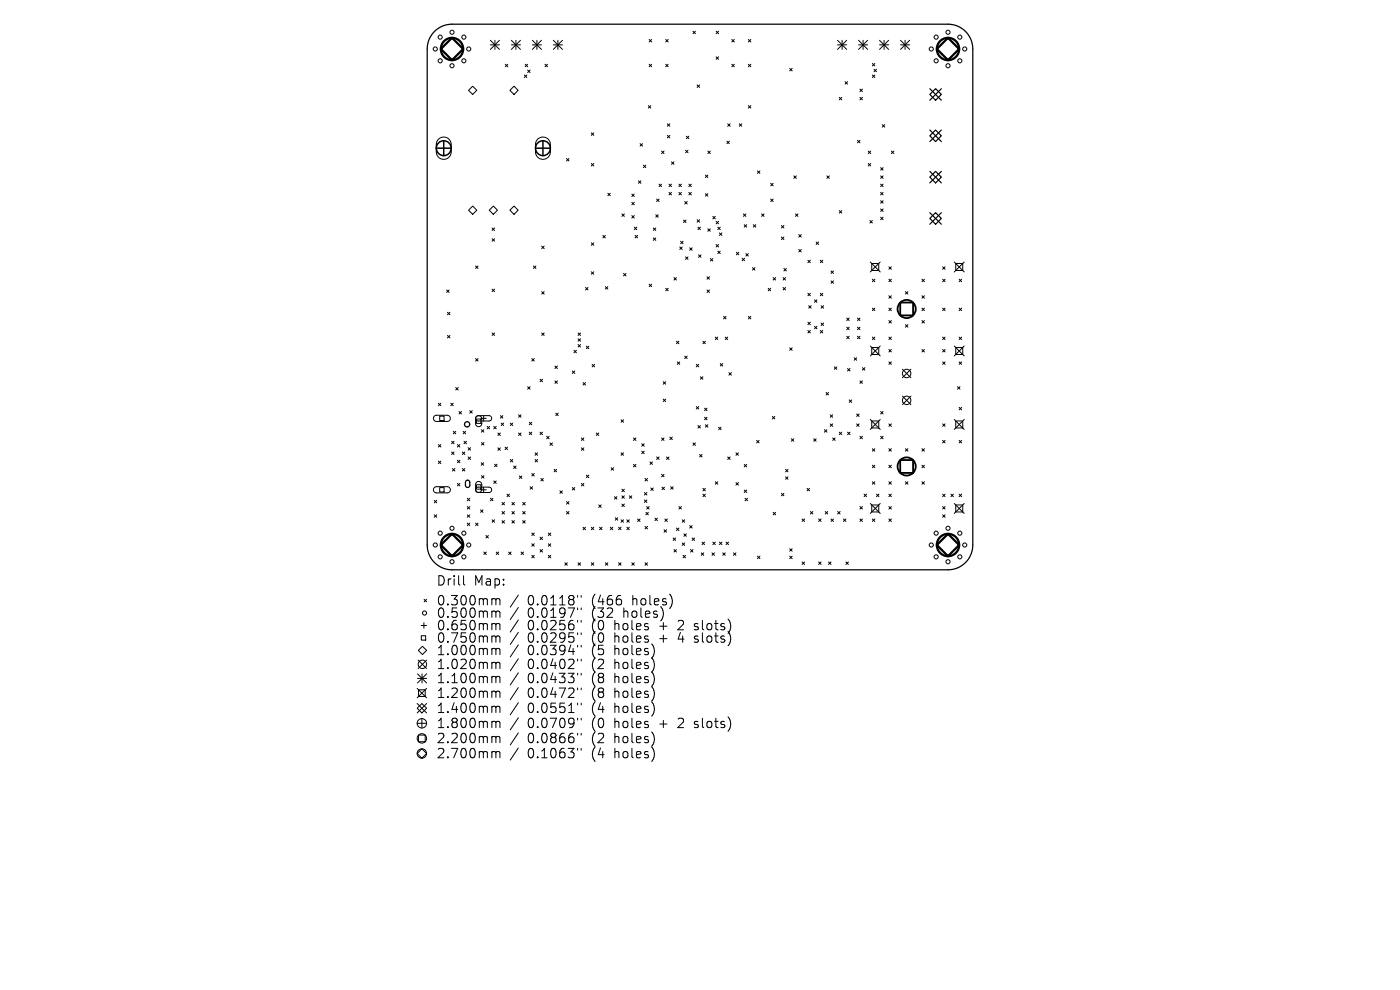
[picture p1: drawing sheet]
<svg xmlns="http://www.w3.org/2000/svg" width="297mm" height="210mm" viewBox="0 0 297 210" stroke-linecap="round" stroke-linejoin="round" font-family="sans-serif">
<defs><g id="words">
<g font-size="2.8">
<text x="92.5" y="124.5">Drill</text>
<text x="100.5" y="124.5">Map:</text>
<text x="92.5" y="128.7">0.300mm</text>
<text x="92.5" y="131.3">0.500mm</text>
<text x="111.9" y="128.7">0.0118&quot;</text>
<text x="111.9" y="131.3">0.0197&quot;</text>
<text x="125.7" y="128.7">(466</text>
<text x="125.7" y="131.3">(32</text>
<text x="132.5" y="131.3">holes)</text>
<text x="134.4" y="128.7">holes)</text>
<text x="92.5" y="134">0.650mm</text>
<text x="92.5" y="136.6">0.750mm</text>
<text x="111.9" y="134">0.0256&quot;</text>
<text x="111.9" y="136.6">0.0295&quot;</text>
<text x="125.7" y="134">(0</text>
<text x="125.7" y="136.6">(0</text>
<text x="130.6" y="134">holes</text>
<text x="130.6" y="136.6">holes</text>
<text x="140.4" y="134">+</text>
<text x="140.4" y="136.6">+</text>
<text x="144.6" y="134">2</text>
<text x="144.6" y="136.6">4</text>
<text x="148.2" y="134">slots)</text>
<text x="148.2" y="136.6">slots)</text>
<text x="92.5" y="139.3">1.000mm</text>
<text x="92.5" y="142.2">1.020mm</text>
<text x="111.9" y="139.3">0.0394&quot;</text>
<text x="111.9" y="142.2">0.0402&quot;</text>
<text x="125.7" y="139.3">(5</text>
<text x="125.7" y="142.2">(2</text>
<text x="130.6" y="139.3">holes)</text>
<text x="130.6" y="142.2">holes)</text>
<text x="92.5" y="145.2">1.100mm</text>
<text x="92.5" y="148.3">1.200mm</text>
<text x="111.9" y="145.2">0.0433&quot;</text>
<text x="111.9" y="148.3">0.0472&quot;</text>
<text x="125.7" y="145.2">(8</text>
<text x="125.7" y="148.3">(8</text>
<text x="130.6" y="145.2">holes)</text>
<text x="130.6" y="148.3">holes)</text>
<text x="92.5" y="151.5">1.400mm</text>
<text x="92.5" y="154.7">1.800mm</text>
<text x="111.9" y="151.5">0.0551&quot;</text>
<text x="111.9" y="154.7">0.0709&quot;</text>
<text x="125.7" y="151.5">(4</text>
<text x="125.7" y="154.7">(0</text>
<text x="130.6" y="151.5">holes)</text>
<text x="130.6" y="154.7">holes</text>
<text x="140.4" y="154.7">+</text>
<text x="144.6" y="154.7">2</text>
<text x="148.2" y="154.7">slots)</text>
<text x="92.5" y="157.9">2.200mm</text>
<text x="92.5" y="161.1">2.700mm</text>
<text x="111.9" y="157.9">0.0866&quot;</text>
<text x="111.9" y="161.1">0.1063&quot;</text>
<text x="125.7" y="157.9">(2</text>
<text x="125.7" y="161.1">(4</text>
<text x="130.6" y="157.9">holes)</text>
<text x="130.6" y="161.1">holes)</text>
</g>
</g></defs>
<g fill="none" stroke="#000" stroke-width=".26">
<path d="M92.2 6.7a5.3 5.3 0 0 1 3.7-1.6h105.2a5.3 5.3 0 0 1 5.3 5.3v105.2a5.3 5.3 0 0 1-5.3 5.3h-105.2a5.3 5.3 0 0 1-5.3-5.3v-105.2a5.3 5.3 0 0 1 1.6-3.7zM98.9 102l.4-.1 .3 .3 .1 .9-.3 .3h-.4l-.2-.3z"/>
<circle cx="99.1" cy="90" r=".55"/>
</g>
<g fill="none" stroke="#000" stroke-width=".21">
<path d="M100.3 18.3l.9 .9-.9 .8-.9-.8zM104 8.6l2 1.9M104 9.5h2M105 8.6v1.9M106 8.6l-2 1.9M107.2 13.6l.5 .6M107.7 13.6l-.5 .6M108.5 8.6l1.9 1.9M108.5 9.5h1.9M109 18.3l.9 .9-.9 .8-.8-.8zM109.4 8.6v1.9M110.4 8.6l-1.9 1.9"/>
<path d="M111.2 15.9l.6 .5M111.4 13.6l.5 .6M111.8 15.9l-.6 .5M111.9 13.6l-.5 .6M111.9 14.9l.6 .5M112.5 14.9l-.6 .5M112.9 9.5h2M112.9 8.6l2 1.9M113.9 8.6v1.9M114.9 8.6l-2 1.9M115.6 13.6l.5 .6M116.1 13.6l-.5 .6"/>
<path d="M117.4 9.5h1.9M117.4 8.6l1.9 1.9M118.4 8.6v1.9M119.3 8.6l-1.9 1.9M137.7 8.4l.5 .5M137.7 13.6l.5 .6M138.2 8.4l-.5 .5M138.2 13.6l-.5 .6M141.2 8.4l.5 .5M141.2 13.6l.5 .6M141.7 8.4l-.5 .5M141.7 13.6l-.5 .6"/>
<path d="M147 6.6l.5 .5M147.5 6.6l-.5 .5M147.9 18l.5 .5M148.4 18l-.5 .5M151.9 6.6l.5 .5M151.9 12.1l.5 .5M152.4 6.6l-.5 .5M152.4 12.1l-.5 .5M155.3 8.4l.5 .5M155.3 13.6l.5 .6M155.8 8.4l-.5 .5M155.8 13.6l-.5 .6"/>
<path d="M158.8 8.4l.5 .5M158.8 13.6l.5 .6M159.3 8.4l-.5 .5M159.3 13.6l-.5 .6M167.5 14.5l.6 .5M168.1 14.5l-.6 .5M177.7 8.6l1.9 1.9M177.7 9.5h1.9M178.6 8.6v1.9M179.3 17.3l.5 .5M179.6 8.6l-1.9 1.9M179.8 17.3l-.5 .5"/>
<path d="M182.1 9.5h2M182.1 8.6l2 1.9M182.4 18.9l.6 .5M183 18.9l-.6 .5M183.1 8.6v1.9M184.1 8.6l-2 1.9M185.1 13.5l.5 .5M185.1 15.9l.5 .5M185.4 14.7l.5 .5M185.6 13.5l-.5 .5M185.6 15.9l-.5 .5M185.9 14.7l-.5 .5"/>
<path d="M186.6 9.5h1.9M186.6 8.6l1.9 1.9M187.6 8.6v1.9M188.5 8.6l-1.9 1.9M191 9.5h2M191 8.6l2 1.9M192 8.6v1.9M193 8.6l-2 1.9M93 29.5a1.58 1.58 0 0 1 1.7-.3 1.58 1.58 0 0 1 1 1.4v1.6a1.58 1.58 0 0 1-1.6 1.6 1.58 1.58 0 0 1-1.5-1.6v-1.8zM114.1 29.5a1.58 1.58 0 0 1 1.7-.3 1.58 1.58 0 0 1 1 1.4v1.6a1.58 1.58 0 0 1-1.6 1.6 1.58 1.58 0 0 1-1.6-1.6v-1.8zM120.2 33.6l.5 .6M120.7 33.6l-.5 .6"/>
<path d="M125.4 28.2l.6 .5M125.4 34.7l.6 .5M126 28.2l-.6 .5M126 34.7l-.6 .5M135.4 38.4l.6 .5M135.8 30.5l.5 .5M136 38.4l-.6 .5M136.3 30.5l-.5 .5M136.5 35l.5 .6M137 35l-.5 .6M137.5 22.4l.6 .5M138.1 22.4l-.6 .5"/>
<path d="M139.8 39.1l.5 .5M140.3 39.1l-.5 .5M140.3 32.1l.6 .5M140.9 32.1l-.6 .5M141.6 26.3l.5 .5M141.6 28.7l.5 .5M141.9 39.1l.6 .5M142.1 26.3l-.5 .5M142.1 28.7l-.5 .5M142.5 39.1l-.6 .5M142.5 34.3l.5 .6M143 34.3l-.5 .6"/>
<path d="M144 39.1l.6 .5M144.6 39.1l-.6 .5M145.4 31.9l.6 .5M145.6 28.9l.5 .5M146 31.9l-.6 .5M146.1 28.9l-.5 .5M146.1 39.1l.6 .5M146.7 39.1l-.6 .5M149.6 37.1l.6 .6M150.2 37.1l-.6 .6M150.2 32.1l.5 .5M150.7 32.1l-.5 .5"/>
<path d="M154.2 29.9l.5 .6M154.4 26.3l.5 .5M154.7 29.9l-.5 .6M154.9 26.3l-.5 .5M156.8 26.3l.6 .5M157.4 26.3l-.6 .5M158.8 22.4l.5 .5M159.3 22.4l-.5 .5M160.7 36.3l.5 .5M161.2 36.3l-.5 .5M163.5 38.9l.5 .5M164 38.9l-.5 .5"/>
<path d="M168.4 37.3l.5 .5M168.9 37.3l-.5 .5M175.4 37.3l.5 .5M175.9 37.3l-.5 .5M178.1 20.7l.5 .5M178.6 20.7l-.5 .5M181.9 29.8l.5 .5M182.4 29.8l-.5 .5M182.4 20.7l.6 .5M183 20.7l-.6 .5M184.2 32.1l.5 .5M184.2 34.7l.5 .5"/>
<path d="M184.7 32.1l-.5 .5M184.7 34.7l-.5 .5M186.8 37.3l.5 .5M186.8 35.6l.5 .5M186.8 39.1l.5 .5M187.2 26.4l.5 .6M187.3 35.6l-.5 .5M187.3 39.1l-.5 .5M187.3 37.3l-.5 .5M187.7 26.4l-.5 .6M189.1 32.1l.5 .5M189.6 32.1l-.5 .5"/>
<path d="M99.4 44.6l.9-.9 .9 .9-.9 .9zM100.9 56.4l.5 .6M101.4 56.4l-.5 .6M103.8 44.6l.9-.9 .8 .9-.8 .9zM104.4 48.4l.5 .5M104.4 50.6l.5 .6M104.9 48.4l-.5 .5M104.9 50.6l-.5 .6M108.2 44.6l.8-.9 .9 .9-.9 .9zM113.2 56.4l.5 .6M113.7 56.4l-.5 .6M114.9 52.2l.5 .5"/>
<path d="M115.4 52.2l-.5 .5M125.4 51.5l.6 .5M125.4 57.7l.6 .5M126 51.5l-.6 .5M126 57.7l-.6 .5M127.9 49.9l.5 .6M128.4 49.9l-.5 .6M128.9 41l.6 .5M129.5 41l-.6 .5M131.9 45.4l.6 .5M132.3 58l.5 .5M132.5 45.4l-.6 .5"/>
<path d="M132.8 58l-.5 .5M134 41.2l.6 .5M134 42.9l.6 .5M134 45.7l.6 .6M134.6 41.2l-.6 .5M134.6 42.9l-.6 .5M134.6 45.7l-.6 .6M134.6 48.2l.5 .5M134.7 49.9l.6 .6M135.1 48.2l-.5 .5M135.3 49.9l-.6 .6M138.6 48.4l.5 .5"/>
<path d="M138.6 50.5l.5 .5M139.1 48.4l-.5 .5M139.1 50.5l-.5 .5M139.1 45.6l.5 .5M139.3 42.2l.5 .5M139.6 45.6l-.5 .5M139.8 42.2l-.5 .5M141.9 40.8l.6 .5M142.5 40.8l-.6 .5M143 58.9l.5 .5M143.5 58.9l-.5 .5M144 40.8l.6 .5"/>
<path d="M144.2 52.4l.5 .5M144.4 51.2l.5 .5M144.6 40.8l-.6 .5M144.7 52.4l-.5 .5M144.9 51.2l-.5 .5M145 46.7l.5 .5M145.3 42.7l.5 .6M145.4 54.5l.6 .5M145.5 46.7l-.5 .5M145.8 42.7l-.5 .6M146 54.5l-.6 .5M146.1 40.8l.6 .5"/>
<path d="M146.3 52.6l.5 .5M146.7 40.8l-.6 .5M146.8 52.6l-.5 .5M147.9 46.6l.5 .5M148.1 48.2l.5 .5M148.2 54.1l.5 .5M148.4 46.6l-.5 .5M148.6 48.2l-.5 .5M148.7 54.1l-.5 .5M149.6 41.1l.6 .5M150 58.7l.5 .5M150.2 41.1l-.6 .5"/>
<path d="M150.2 48.5l.5 .6M150.5 58.7l-.5 .5M150.7 48.5l-.5 .6M150.7 54.8l.5 .6M151.2 54.8l-.5 .6M151.2 45.9l.5 .5M151.7 45.9l-.5 .5M151.9 47l.5 .5M151.9 51.9l.5 .5M152.3 48.2l.5 .5M152.3 53.3l.5 .5M152.4 47l-.5 .5"/>
<path d="M152.4 51.9l-.5 .5M152.6 49.4l.5 .5M152.8 53.3l-.5 .5M152.8 48.2l-.5 .5M153.1 49.4l-.5 .5M156.2 53.5l.5 .6M156.7 53.5l-.5 .6M157.4 54.8l.6 .5M157.7 45.4l.5 .5M157.9 47.7l.5 .5M158 54.8l-.6 .5M158.2 45.4l-.5 .5"/>
<path d="M158.2 53.8l.6 .5M158.4 47.7l-.5 .5M158.8 53.8l-.6 .5M159.6 56.8l.6 .5M159.8 47.7l.5 .5M160.2 56.8l-.6 .5M160.3 47.7l-.5 .5M161.6 45.4l.5 .5M162.1 45.4l-.5 .5M163.5 42.2l.5 .5M164 42.2l-.5 .5M164 58.9l.5 .5"/>
<path d="M164.5 58.9l-.5 .5M165.8 47.8l.5 .6M165.8 50.3l.5 .5M166.1 58.9l.6 .5M166.3 47.8l-.5 .6M166.3 50.3l-.5 .5M166.3 57l.5 .5M166.7 58.9l-.6 .5M166.8 57l-.5 .5M168.8 45.4l.5 .5M169.3 45.4l-.5 .5M169.5 49.8l.5 .5"/>
<path d="M169.5 52.9l.5 .5M170 52.9l-.5 .5M170 49.8l-.5 .5M171.4 55.2l.5 .5M171.9 55.2l-.5 .5M173.1 51.3l.6 .6M173.7 51.3l-.6 .6M174 55.2l.5 .5M174.5 55.2l-.5 .5M176.3 57.5l.5 .5M176.3 59.6l.5 .5M176.8 59.6l-.5 .5"/>
<path d="M176.8 57.5l-.5 .5M178.1 44.7l.5 .5M178.6 44.7l-.5 .5M184.5 46.8l.6 .5M184.6 55.6l2.1 2.1M184.9 55.9h1.5v1.5h-1.5zM185.1 46.8l-.6 .5M185.1 59.2l.5 .6M185.6 59.2l-.5 .6M186.7 55.6l-2.1 2.1M186.8 40.8l.5 .5M186.8 42.6l.5 .5"/>
<path d="M186.8 44.3l.5 .6M186.8 46.1l.5 .5M187.3 40.8l-.5 .5M187.3 44.3l-.5 .6M187.3 42.6l-.5 .5M187.3 46.1l-.5 .5M188.6 56.6l.5 .5M188.6 59.2l.5 .6M189.1 59.2l-.5 .6M189.1 56.6l-.5 .5M195.6 59.2l.5 .6M196.1 59.2l-.5 .6"/>
<path d="M200 59.2l.5 .6M200 56.6l.5 .5M200.5 56.6l-.5 .5M200.5 59.2l-.5 .6M202.4 55.6l2.1 2.1M202.8 55.9h1.4v1.5h-1.4zM203.5 59.2l.5 .6M204 59.2l-.5 .6M204.5 55.6l-2.1 2.1M94.8 61.5l.5 .5M94.9 66.2l.6 .6M94.9 71.2l.6 .5"/>
<path d="M95.3 61.5l-.5 .5M95.5 66.2l-.6 .6M95.5 71.2l-.6 .5M100.9 76.1l.5 .5M101.4 76.1l-.5 .5M104.4 61.3l.5 .6M104.4 70.6l.5 .6M104.9 61.3l-.5 .6M104.9 70.6l-.5 .6M112.8 76.1l.5 .5M113.3 76.1l-.5 .5M114.9 61.9l.5 .5"/>
<path d="M114.9 70.6l.5 .6M115.4 61.9l-.5 .5M115.4 70.6l-.5 .6M117.7 77.6l.6 .6M118.3 77.6l-.6 .6M121.4 78.7l.5 .5M121.8 74.3l.5 .5M121.9 78.7l-.5 .5M122.3 74.3l-.5 .5M122.6 70.6l.6 .6M122.6 71.9l.6 .5M122.6 73.1l.6 .5"/>
<path d="M123.2 70.6l-.6 .6M123.2 71.9l-.6 .5M123.2 73.1l-.6 .5M124.2 61l.5 .5M124.4 73.4l.5 .6M124.7 61l-.5 .5M124.9 73.4l-.5 .6M125.6 77.3l.5 .5M126.1 77.3l-.5 .5M128.4 60.8l.5 .5M128.9 60.8l-.5 .5M137.7 60.3l.5 .5"/>
<path d="M138.2 60.3l-.5 .5M141.2 61.2l.5 .5M141.7 61.2l-.5 .5M143.5 72.4l.5 .5M143.7 76.8l.5 .5M144 72.4l-.5 .5M144.2 76.8l-.5 .5M145.3 75.5l.5 .6M145.8 75.5l-.5 .6M147.7 77.3l.5 .5M148.2 77.3l-.5 .5M148.6 79.9l.5 .6"/>
<path d="M149.1 79.9l-.5 .6M149.1 72.4l.5 .5M149.6 72.4l-.5 .5M150 61.5l.5 .5M150.5 61.5l-.5 .5M151.7 71.5l.6 .5M152.3 71.5l-.6 .5M152.8 77.1l.5 .5M153.3 77.1l-.5 .5M153.5 67.1l.5 .5M153.8 71.5l.6 .5M154 67.1l-.5 .5"/>
<path d="M154.4 71.5l-.6 .5M154.6 79l.6 .6M155.2 79l-.6 .6M158.8 67.1l.5 .5M159.3 67.1l-.5 .5M163 61.2l.5 .5M163.5 61.2l-.5 .5M166.1 61l.6 .5M166.7 61l-.6 .5M167.5 73.8l.6 .5M168.1 73.8l-.6 .5M171.4 62.2l.5 .5"/>
<path d="M171.4 68.4l.5 .5M171.4 70.1l.5 .5M171.6 64.8l.5 .6M171.9 62.2l-.5 .5M171.9 68.4l-.5 .5M171.9 70.1l-.5 .5M172.1 64.8l-.5 .6M172.8 63.6l.5 .5M172.8 69.2l.5 .6M173.3 69.2l-.5 .6M173.3 63.6l-.5 .5M174 62.2l.5 .5"/>
<path d="M174 70.1l.5 .5M174.2 64.8l.5 .6M174.2 68.5l.5 .6M174.5 62.2l-.5 .5M174.5 70.1l-.5 .5M174.7 64.8l-.5 .6M174.7 68.5l-.5 .6M177 77.8l.5 .5M177.5 77.8l-.5 .5M179.6 67.5l.6 .5M179.6 69.4l.6 .5M179.6 71.3l.6 .6"/>
<path d="M179.8 78.2l.5 .5M180.2 67.5l-.6 .5M180.2 69.4l-.6 .5M180.2 71.3l-.6 .6M180.3 78.2l-.5 .5M181.2 75.9l.5 .5M181.7 75.9l-.5 .5M181.9 67.5l.5 .5M181.9 69.4l.5 .5M181.9 71.3l.5 .6M182.4 69.4l-.5 .5M182.4 67.5l-.5 .5"/>
<path d="M182.4 71.3l-.5 .6M183 78l.5 .5M183.5 78l-.5 .5M184.6 73.4l2.1 2.1M184.9 73.7h1.5v1.5h-1.5zM185.1 65.4l.5 .5M185.1 71.5l.5 .5M185.6 65.4l-.5 .5M185.6 71.5l-.5 .5M186.7 73.4l-2.1 2.1M188.6 76.8l.5 .5M188.6 74.1l.5 .6"/>
<path d="M188.6 62.7l.5 .6M188.6 65.4l.5 .5M188.6 68l.5 .5M188.6 71.5l.5 .5M189.1 74.1l-.5 .6M189.1 65.4l-.5 .5M189.1 62.7l-.5 .6M189.1 68l-.5 .5M189.1 71.5l-.5 .5M189.1 76.8l-.5 .5M191.4 78.3l1.8 1.8M192.1 68.9l.5 .5"/>
<path d="M192.1 61.9l.5 .5M192.6 61.9l-.5 .5M192.6 68.9l-.5 .5M193.2 78.3l-1.8 1.8M195.6 65.4l.5 .5M195.6 62.7l.5 .6M195.6 68l.5 .5M195.6 74.1l.5 .6M196.1 74.1l-.5 .6M196.1 65.4l-.5 .5M196.1 62.7l-.5 .6M196.1 68l-.5 .5"/>
<path d="M200 74.1l.5 .6M200 65.4l.5 .5M200 71.5l.5 .5M200 76.8l.5 .5M200.5 71.5l-.5 .5M200.5 74.1l-.5 .6M200.5 65.4l-.5 .5M200.5 76.8l-.5 .5M202.4 73.4l2.1 2.1M202.8 73.7h1.4v1.5h-1.4zM203.5 65.4l.5 .5M203.5 71.5l.5 .5"/>
<path d="M203.5 76.8l.5 .5M204 76.8l-.5 .5M204 71.5l-.5 .5M204 65.4l-.5 .5M204.5 73.4l-2.1 2.1M92.1 88.3l.4-.2h2.5l.4 .3 .1 .5-.2 .3-.3 .2h-2.5l-.5-.4zM93 85.5l.5 .6M93 94.3l.5 .5M93 97.8l.5 .5M93.3 88.3h.9v.9h-.9zM93.5 85.5l-.5 .6M93.5 94.3l-.5 .5"/>
<path d="M93.5 97.8l-.5 .5M95.6 85.5l.6 .6M95.8 93.6l.5 .5M95.8 95.9l.5 .5M96 99.4l.5 .5M96.2 85.5l-.6 .6M96.2 91.5l.5 .5M96.3 93.6l-.5 .5M96.3 95.9l-.5 .5M96.5 99.4l-.5 .5M96.7 91.5l-.5 .5M96.7 82.2l.5 .5"/>
<path d="M97 94.3l.6 .5M97 97.6l.6 .6M97.2 82.2l-.5 .5M97.4 87.3l.5 .5M97.6 94.3l-.6 .5M97.6 97.6l-.6 .6M97.9 87.3l-.5 .5M98.1 99.4l.5 .5M98.1 95.9l.5 .5M98.3 91.5l.5 .5M98.4 93.6l.6 .5M98.6 95.9l-.5 .5"/>
<path d="M98.6 99.4l-.5 .5M98.8 91.5l-.5 .5M99 93.6l-.6 .5M99.3 95l.5 .5M99.3 96.9l.5 .6M99.7 87.1l.5 .5M99.8 95l-.5 .5M99.8 96.9l-.5 .6M100.2 87.1l-.5 .5M101.1 88.3l.3-.1h2.4l.4 .2 .1 .4-.5 .5h-2.4l-.5-.4zM101.1 88.4l.6-.2 .5 .4v1.4l-.4 .5h-.5l-.4-.4v-1.3zM101.1 88.9h.9v.9h-.9z"/>
<path d="M102 88.7h1.2M102.1 98.2l.5 .5M102.1 91.1l.5 .6M102.1 93.9l.6 .5M102.6 88.2v1.1M102.6 98.2l-.5 .5M102.6 91.1l-.5 .6M102.7 93.9l-.6 .5M103.3 90.4l.6 .6M103.9 90.4l-.6 .6M104.7 90.4l.6 .6M104.9 98.5l.5 .5"/>
<path d="M105.3 90.4l-.6 .6M105.4 98.5l-.5 .5M105.6 91.8l.6 .6M105.6 95l.6 .5M106.2 91.8l-.6 .6M106.2 95l-.6 .5M106.2 88.2l.5 .5M106.3 89.7l.6 .6M106.7 88.2l-.5 .5M106.9 89.7l-.6 .6M107.1 94.8l.6 .6M107.7 94.8l-.6 .6"/>
<path d="M108.3 89.7l.5 .6M108.3 97.5l.5 .5M108.8 89.7l-.5 .6M108.8 97.5l-.5 .5M109 98.9l.5 .5M109.5 98.9l-.5 .5M110 88l.5 .5M110 91.8l.5 .6M110.5 88l-.5 .5M110.5 91.8l-.5 .6M111.9 82l.6 .6M112.3 89.6l.5 .5"/>
<path d="M112.3 91.7l.5 .5M112.5 82l-.6 .6M112.8 89.6l-.5 .5M112.8 91.7l-.5 .5M113.5 96.1l.5 .5M113.5 97.5l.5 .5M114 96.1l-.5 .5M114 97.5l-.5 .5M114.6 80.5l.5 .5M114.6 91.7l.5 .5M115.1 80.5l-.5 .5M115.1 91.7l-.5 .5"/>
<path d="M116 92.6l.5 .5M116.5 92.6l-.5 .5M116.7 94l.5 .5M117.2 94l-.5 .5M117.5 99.6l.6 .5M117.7 80.8l.6 .5M117.9 87.6l.5 .6M118.1 99.6l-.6 .5M118.3 80.8l-.6 .5M118.4 87.6l-.5 .6M123.3 92.9l.6 .5M123.3 95l.6 .5"/>
<path d="M123.7 81.2l.5 .5M123.9 92.9l-.6 .5M123.9 95l-.6 .5M124.2 81.2l-.5 .5M126.5 91.8l.5 .6M127 91.8l-.5 .6M129.6 99.2l.6 .5M130.2 99.2l-.6 .5M131.8 89l.5 .6M131.8 96.1l.5 .5M132.3 89l-.5 .6M132.3 96.1l-.5 .5"/>
<path d="M134.4 92.9l.5 .5M134.4 98.5l.5 .5M134.9 92.9l-.5 .5M134.9 98.5l-.5 .5M136.1 94.1l.6 .6M136.1 95.7l.6 .5M136.7 94.1l-.6 .6M136.7 95.7l-.6 .5M137.9 98l.5 .5M138.4 98l-.5 .5M139.3 96.9l.5 .6M139.8 96.9l-.5 .6"/>
<path d="M140.3 92.9l.6 .5M140.7 81l.5 .5M140.7 84.7l.5 .5M140.9 92.9l-.6 .5M141.2 81l-.5 .5M141.2 84.7l-.5 .5M141.4 96.9l.5 .6M141.9 96.9l-.5 .6M142.1 92.7l.5 .6M142.6 92.7l-.5 .6M147 94l.5 .5M147.5 94l-.5 .5"/>
<path d="M147.7 86.2l.5 .6M148.1 90.3l.5 .5M148.2 86.2l-.5 .6M148.4 96.4l.5 .5M148.6 90.3l-.5 .5M148.9 96.4l-.5 .5M149.5 86.6l.5 .5M149.5 88.5l.5 .5M149.6 90.1l.6 .5M150 86.6l-.5 .5M150 88.5l-.5 .5M150.2 90.1l-.6 .5"/>
<path d="M152.4 90.6l.6 .5M153 90.6l-.6 .5M154.4 96.9l.5 .6M154.9 96.9l-.5 .6M156.1 96.1l.6 .5M156.7 96.1l-.6 .5M157.9 98.5l.5 .5M158.4 98.5l-.5 .5M160.5 93.4l.5 .6M161 93.4l-.5 .6M163.8 88.3l.6 .6M164.4 88.3l-.6 .6"/>
<path d="M166.7 99.6l.5 .5M167.2 99.6l-.5 .5M167.9 93.1l.5 .5M168.4 93.1l-.5 .5M172.6 93.1l.5 .5M173.1 93.1l-.5 .5M174.9 91.1l.5 .6M175.2 83.3l.6 .5M175.4 91.1l-.5 .6M175.8 83.3l-.6 .5M176.1 88l.5 .5M176.1 89.9l.5 .5"/>
<path d="M176.6 89.9l-.5 .5M176.6 92.9l.6 .5M176.6 88l-.5 .5M177.2 92.9l-.6 .5M178.1 91.7l.5 .5M178.6 91.7l-.5 .5M179.8 91.7l.5 .5M180.2 84.8l.5 .6M180.3 91.7l-.5 .5M180.7 84.8l-.5 .6M181.7 87.8l.6 .5M181.7 89.9l.6 .5"/>
<path d="M182.3 87.8l-.6 .5M182.3 89.9l-.6 .5M182.4 80.8l.6 .5M182.4 92.6l.6 .5M183 80.8l-.6 .5M183 92.6l-.6 .5M184.6 89l2.1 2.1M184.9 89.3h1.5v1.5h-1.5zM185.1 95.2l.5 .5M185.1 98.7l.5 .5M185.6 95.2l-.5 .5M185.6 98.7l-.5 .5"/>
<path d="M186.7 89l-2.1 2.1M186.8 87.3l.5 .5M186.8 92.6l.5 .5M187.3 87.3l-.5 .5M187.3 92.6l-.5 .5M188.6 98.7l.5 .5M188.6 89.9l.5 .5M188.6 95.2l.5 .5M189.1 95.2l-.5 .5M189.1 98.7l-.5 .5M189.1 89.9l-.5 .5M191.4 84l1.8 1.8"/>
<path d="M192.1 95.2l.5 .5M192.6 95.2l-.5 .5M193.2 84l-1.8 1.8M195.6 95.2l.5 .5M195.6 98.7l.5 .5M196.1 95.2l-.5 .5M196.1 98.7l-.5 .5M200 89.9l.5 .5M200 93.4l.5 .6M200.5 89.9l-.5 .5M200.5 93.4l-.5 .6M202.4 89l2.1 2.1"/>
<path d="M202.8 89.3h1.4v1.5h-1.4zM203.1 82l.6 .6M203.5 93.4l.5 .6M203.5 86.4l.5 .5M203.7 82l-.6 .6M204 86.4l-.5 .5M204 93.4l-.5 .6M204.5 89l-2.1 2.1M92.1 106.1l.5 .6M92.1 109.2l.5 .5M92.1 103.4l.4-.2h2.5l.4 .3 .1 .5-.2 .4-.3 .1h-2.5l-.5-.4zM92.6 106.1l-.5 .6"/>
<path d="M92.6 109.2l-.5 .5M93.3 103.4h.9v1h-.9zM97 102.5l.6 .6M97.6 102.5l-.6 .6M99.1 105.7l.6 .5M99.1 107.5l.6 .5M99.1 109.2l.6 .5M99.1 111l.6 .5M99.7 105.7l-.6 .5M99.7 107.5l-.6 .5M99.7 109.2l-.6 .5M99.7 111l-.6 .5"/>
<path d="M100.9 111l.5 .5M101.1 103.5l.3-.2h2.4l.4 .3 .1 .4-.5 .5h-2.4l-.5-.4zM101.1 102.3l.6-.2 .5 .5v1.3l-.4 .5h-.5l-.4-.4v-1.3zM101.1 102.8h.9v1h-.9zM101.4 111l-.5 .5M101.9 108.2l.6 .5M102 103.9h1.2M102.1 100.9l.6 .5M102.5 108.2l-.6 .5M102.6 103.3v1.2M102.6 117.1l.6 .5M102.7 100.9l-.6 .5"/>
<path d="M103.1 113.6l.5 .5M103.2 117.1l-.6 .5M103.6 113.6l-.5 .5M104 105.7l.6 .5M104.4 110.3l.5 .5M104.6 105.7l-.6 .5M104.7 102l.6 .5M104.9 110.3l-.5 .5M105.3 117.1l.5 .5M105.3 102l-.6 .5M105.8 117.1l-.5 .5M106.5 106.6l.5 .5"/>
<path d="M106.5 108.5l.5 .5M106.5 110.4l.5 .6M107 106.6l-.5 .5M107 108.5l-.5 .5M107 110.4l-.5 .6M107.6 104.8l.5 .6M107.9 117.1l.5 .5M108.1 104.8l-.5 .6M108.4 117.1l-.5 .5M108.6 106.6l.5 .5M108.6 108.5l.5 .5M108.6 110.4l.5 .6"/>
<path d="M109.1 106.6l-.5 .5M109.1 108.5l-.5 .5M109.1 110.4l-.5 .6M110.2 101l.5 .5M110.5 117.1l.6 .5M110.7 101l-.5 .5M110.9 108.5l.5 .5M110.9 106.6l.5 .5M110.9 110.4l.5 .6M111.1 117.1l-.6 .5M111.4 106.6l-.5 .5M111.4 108.5l-.5 .5"/>
<path d="M111.4 110.4l-.5 .6M112.5 103.2l.5 .6M112.8 100.4l.5 .6M112.8 113.1l.5 .5M112.8 115.3l.5 .6M112.8 117.8l.5 .5M113 103.2l-.5 .6M113.3 100.4l-.5 .6M113.3 113.1l-.5 .5M113.3 115.3l-.5 .6M113.3 117.8l-.5 .5M114.6 116.6l.5 .5"/>
<path d="M114.6 113.9l.5 .6M114.7 101.5l.6 .5M115.1 113.9l-.5 .6M115.1 116.6l-.5 .5M115.3 101.5l-.6 .5M116.3 113.1l.5 .5M116.3 115.3l.5 .6M116.3 117.8l.5 .5M116.8 113.1l-.5 .5M116.8 115.3l-.5 .6M116.8 117.8l-.5 .5M118.8 104.1l.5 .6"/>
<path d="M119.3 104.1l-.5 .6M119.8 119.4l.6 .5M120.2 106.4l.5 .5M120.2 108.5l.5 .5M120.4 119.4l-.6 .5M120.7 106.4l-.5 .5M120.7 108.5l-.5 .5M121.4 103.4l.5 .6M121.9 103.4l-.5 .6M122.6 119.4l.6 .5M123.2 119.4l-.6 .5M123.3 102.5l.6 .6"/>
<path d="M123.7 111.8l.5 .6M123.9 102.5l-.6 .6M124.2 111.8l-.5 .6M124.4 100.8l.5 .5M124.9 100.8l-.5 .5M125.4 111.8l.6 .6M125.4 119.4l.6 .5M126 111.8l-.6 .6M126 119.4l-.6 .5M127 107.1l.5 .5M127.2 111.8l.5 .6M127.5 107.1l-.5 .5"/>
<path d="M127.7 111.8l-.5 .6M128.4 119.4l.5 .5M128.9 119.4l-.5 .5M129.5 111.8l.5 .6M130 111.8l-.5 .6M130.4 105.4l.5 .5M130.5 109.8l.6 .6M130.9 105.4l-.5 .5M131.1 109.8l-.6 .6M131.2 111.8l.6 .6M131.2 119.4l.6 .5M131.8 111.8l-.6 .6"/>
<path d="M131.8 119.4l-.6 .5M131.8 110.3l.5 .5M131.9 106.9l.6 .6M131.9 103.8l.6 .5M131.9 105.2l.6 .5M132.3 110.3l-.5 .5M132.5 103.8l-.6 .5M132.5 105.2l-.6 .5M132.5 106.9l-.6 .6M133 110.3l.5 .5M133 111.8l.5 .6M133.5 111.8l-.5 .6"/>
<path d="M133.5 110.3l-.5 .5M133.5 105.2l.5 .5M134 119.4l.6 .5M134 105.2l-.5 .5M134.6 119.4l-.6 .5M135.3 110.1l.5 .5M135.8 110.1l-.5 .5M136.7 104.5l.5 .5M136.7 106.1l.5 .5M136.8 111.7l.6 .5M136.8 101.5l.6 .5M136.8 119.4l.6 .5"/>
<path d="M137 108.7l.5 .5M137.2 107.5l.5 .5M137.2 104.5l-.5 .5M137.2 106.1l-.5 .5M137.4 101.5l-.6 .5M137.4 111.7l-.6 .5M137.4 119.4l-.6 .5M137.5 108.7l-.5 .5M137.7 107.5l-.5 .5M138.1 103.5l.5 .5M138.6 103.5l-.5 .5M138.9 109.9l.6 .5"/>
<path d="M139.5 109.9l-.6 .5M140.3 100.6l.6 .5M140.4 103.3l.6 .6M140.9 100.6l-.6 .5M140.9 112.4l.5 .5M141 103.3l-.6 .6M141 110.1l.6 .5M141.4 112.4l-.5 .5M141.6 110.1l-.6 .5M142.3 103.2l.5 .6M142.8 103.2l-.5 .6M142.8 114.1l.5 .5"/>
<path d="M143 116.6l.5 .5M143.3 114.1l-.5 .5M143.5 116.6l-.5 .5M143.5 112l.5 .5M144 112l-.5 .5M144 107.5l.6 .5M144.6 107.5l-.6 .5M144.7 110.3l.6 .5M144.7 115.2l.6 .5M144.9 117.8l.5 .5M145.1 113.2l.5 .6M145.3 110.3l-.6 .5"/>
<path d="M145.3 115.2l-.6 .5M145.4 117.8l-.5 .5M145.6 113.2l-.5 .6M146.3 111.5l.5 .5M146.5 116.6l.5 .5M146.8 111.5l-.5 .5M146.8 114.1l.6 .5M147 116.6l-.5 .5M147.4 114.1l-.6 .5M148.8 117.3l.5 .5M148.9 115l.6 .5M149.1 103.6l.5 .5"/>
<path d="M149.1 104.8l.5 .6M149.3 117.3l-.5 .5M149.5 115l-.6 .5M149.6 103.6l-.5 .5M149.6 104.8l-.5 .6M151 117.3l.6 .5M151.2 115l.5 .5M151.6 117.3l-.6 .5M151.7 115l-.5 .5M151.7 102.2l.6 .5M152.3 102.2l-.6 .5M152.6 115l.5 .5"/>
<path d="M153.1 115l-.5 .5M153.3 117.3l.5 .5M153.8 117.3l-.5 .5M154 115l.6 .5M154.6 115l-.6 .5M155.6 117.3l.5 .5M156.1 117.3l-.5 .5M156.1 102.4l.6 .5M156.7 102.4l-.6 .5M157.9 104l.5 .5M158.1 105.7l.5 .5M158.4 104l-.5 .5"/>
<path d="M158.6 105.7l-.5 .5M160.7 118l.5 .5M161.2 118l-.5 .5M164 108.7l.5 .5M164.5 108.7l-.5 .5M165.8 104.7l.5 .5M166.3 104.7l-.5 .5M166.7 101.1l.5 .6M167.2 101.1l-.5 .6M167.5 116.4l.6 .5M167.5 118l.6 .5M168.1 116.4l-.6 .5"/>
<path d="M168.1 118l-.6 .5M170.2 110.1l.5 .5M170.2 119.2l.5 .5M170.7 110.1l-.5 .5M170.7 119.2l-.5 .5M171.2 103.6l.5 .5M171.7 103.6l-.5 .5M171.9 108.5l.5 .5M172.4 108.5l-.5 .5M173.7 110.1l.5 .5M173.7 119.2l.5 .5M174.2 110.1l-.5 .5"/>
<path d="M174.2 119.2l-.5 .5M175.1 108.5l.5 .5M175.6 108.5l-.5 .5M175.8 119.2l.5 .5M176.3 119.2l-.5 .5M176.3 110.1l.5 .5M176.8 110.1l-.5 .5M177.7 108.5l.5 .5M178.2 108.5l-.5 .5M178.9 110.1l.6 .5M179.5 110.1l-.6 .5M179.5 119.2l.5 .5"/>
<path d="M180 119.2l-.5 .5M182.4 107.5l.6 .5M182.4 110.1l.6 .5M183 107.5l-.6 .5M183 110.1l-.6 .5M183.3 104.8l.5 .6M183.8 104.8l-.5 .6M184.6 106.8l2.1 2.1M184.9 107.1h1.5v1.5h-1.5zM185.1 110.1l.5 .5M185.1 102.2l.5 .5M185.6 102.2l-.5 .5"/>
<path d="M185.6 110.1l-.5 .5M185.9 104.8l.6 .6M186.5 104.8l-.6 .6M186.7 106.8l-2.1 2.1M188.6 110.1l.5 .5M188.6 102.2l.5 .5M188.6 107.5l.5 .5M188.6 104.8l.5 .6M189.1 110.1l-.5 .5M189.1 102.2l-.5 .5M189.1 104.8l-.5 .6M189.1 107.5l-.5 .5"/>
<path d="M192.1 102.2l.5 .5M192.6 102.2l-.5 .5M195.6 102.2l.5 .5M196.1 102.2l-.5 .5M200 104.8l.5 .6M200 107.5l.5 .5M200 109.2l.5 .5M200.5 104.8l-.5 .6M200.5 107.5l-.5 .5M200.5 109.2l-.5 .5M201.7 104.8l.6 .6M202.3 104.8l-.6 .6"/>
<path d="M202.4 106.8l2.1 2.1M202.8 107.1h1.4v1.5h-1.4zM203.5 104.8l.5 .6M204 104.8l-.5 .6M204.5 106.8l-2.1 2.1M89.4 132.7h1.1M89.4 134.9h.9v.9h-.9zM89.6 137.1l.9 .9-.9 .8-.9-.8zM89.9 132.1v1.2M90 127.1l.5 .6M90.5 127.1l-.5 .6M98.3 122.1v1.7l.3 .3"/>
<path d="M104.6 127h.3l.3 .3M104.6 129.6h.3l.3 .3M104.6 132.3h.3l.3 .3M104.6 134.9h.3l.3 .3M104.6 137.5h.3l.3 .3M105.2 127.3l.3-.3 .5 .1 .1 1.2M105.2 127.3v1M105.2 129.9v1.1M105.2 132.6v1M105.2 135.2v1M105.2 137.8v1.1M105.2 129.9l.3-.3 .5 .1 .1 1.3"/>
<path d="M105.2 132.6l.3-.3 .5 .1 .1 1.2M105.2 135.2l.3-.3 .5 .1 .1 1.2M105.2 137.8l.3-.3 .5 .1 .1 1.3M110 126.2l-1.8 2.6M110 128.9l-1.8 2.5M110 131.5l-1.8 2.6M110 134.1l-1.8 2.6M110 136.8l-1.8 2.6M110 139.7l-1.8 2.6M122.5 126.3v.4M122.5 129v.3M122.5 131.6v.4"/>
<path d="M122.5 134.2v.4M122.5 136.9v.4M122.5 139.8v.4M123.3 126.3v.4M123.3 129v.3M123.3 131.6v.4M123.3 134.2v.4M123.3 136.9v.4M123.3 139.8v.4M147.3 133.5l.2 .1M147.3 136.1l.2 .1M147.4 132.4v.4"/>
<path d="M147.4 135v.5M88.5 150.2l1-1 1 1-1 1zM88.5 159.8l1-1 1 1-1 1zM88.5 146l2 2M88.5 149.2l2 2M88.5 153.4h2M88.6 142.9l1.9 2M88.6 143.9h1.9M88.7 140l1.8 1.8M88.8 146.3h1.4v1.4h-1.4zM88.8 155.9h1.4v1.4h-1.4zM89.5 152.4v2"/>
<path d="M89.5 142.9v2M90.5 149.2l-2 2M90.5 142.9l-1.9 2M90.5 140l-1.8 1.8M90.5 146l-2 2M104.6 140.5h.3l.3 .3M104.6 143.5h.3l.3 .3M104.6 146.6h.3l.3 .3M104.6 149.8h.3l.3 .3M104.6 153h.3l.3 .3M104.6 156.2h.3l.3 .3M104.6 159.4h.3l.3 .3"/>
<path d="M105.2 140.8v1M105.2 143.8v1M105.2 146.9v1.1M105.2 150.1v1.1M105.2 153.3v1.1M105.2 156.5v1.1M105.2 159.7v1.1M105.2 140.8l.3-.3 .5 .1 .1 1.2M105.2 143.8l.3-.3 .5 .1 .1 1.2M105.2 146.9l.3-.3 .5 .1 .1 1.3M105.2 150.1l.3-.3 .5 .1 .1 1.3M105.2 153.3l.3-.3 .5 .1 .1 1.3"/>
<path d="M105.2 156.5l.3-.3 .5 .1 .1 1.3M105.2 159.7l.3-.3 .5 .1 .1 1.3M110 142.7l-1.8 2.6M110 145.9l-1.8 2.5M110 149.1l-1.8 2.5M110 152.3l-1.8 2.5M110 155.5l-1.8 2.5M110 158.7l-1.8 2.5M122.5 142.8v.4M122.5 146v.3M122.5 149.2v.3M122.5 152.4v.3"/>
<path d="M122.5 155.6v.3M122.5 158.8v.3M123.3 142.8v.4M123.3 146v.3M123.3 149.2v.3M123.3 152.4v.3M123.3 155.6v.3M123.3 158.8v.3M147.3 154.3l.2 .1M147.4 153.1v.5"/>
<circle cx="92.3" cy="10.4" r=".44"/>
<circle cx="93.4" cy="7.9" r=".44"/>
<circle cx="93.4" cy="12.9" r=".44"/>
<circle cx="95.9" cy="6.8" r=".44"/>
<circle cx="95.9" cy="13.9" r=".44"/>
<circle cx="98.4" cy="7.9" r=".44"/>
<circle cx="98.4" cy="12.9" r=".44"/>
<circle cx="99.4" cy="10.4" r=".44"/>
<circle cx="197.6" cy="10.4" r=".44"/>
<circle cx="198.6" cy="7.9" r=".44"/>
<circle cx="198.6" cy="12.9" r=".44"/>
<circle cx="201.1" cy="6.8" r=".44"/>
<circle cx="201.1" cy="13.9" r=".44"/>
<circle cx="203.6" cy="7.9" r=".44"/>
<circle cx="203.6" cy="12.9" r=".44"/>
<circle cx="204.7" cy="10.4" r=".44"/>
<circle cx="192.3" cy="79.2" r=".89"/>
<circle cx="192.3" cy="84.9" r=".89"/>
<circle cx="92.3" cy="115.6" r=".44"/>
<circle cx="93.4" cy="118.1" r=".44"/>
<circle cx="93.4" cy="113.1" r=".44"/>
<circle cx="95.9" cy="119.2" r=".44"/>
<circle cx="95.9" cy="112.1" r=".44"/>
<circle cx="98.4" cy="118.1" r=".44"/>
<circle cx="98.4" cy="113.1" r=".44"/>
<circle cx="99.4" cy="115.6" r=".44"/>
<circle cx="197.6" cy="115.6" r=".44"/>
<circle cx="198.6" cy="118.1" r=".44"/>
<circle cx="198.6" cy="113.1" r=".44"/>
<circle cx="201.1" cy="119.2" r=".44"/>
<circle cx="201.1" cy="112.1" r=".44"/>
<circle cx="203.6" cy="118.1" r=".44"/>
<circle cx="203.6" cy="113.1" r=".44"/>
<circle cx="204.7" cy="115.6" r=".44"/>
<circle cx="90.1" cy="130" r=".44"/>
<circle cx="89.5" cy="156.6" r="1"/>
<circle cx="89.5" cy="153.4" r="1"/>
<circle cx="89.5" cy="159.8" r="1"/>
<circle cx="89.6" cy="140.9" r=".89"/>
</g>
<path d="M197.3 18.8l2.4 2.5M198.5 18.8l1.2 1.2-1.2 1.3-1.2-1.3zM199.7 18.8l-2.4 2.5M197.3 27.6l2.4 2.4M197.3 36.3l2.4 2.5M198.5 27.6l1.2 1.2-1.2 1.2-1.2-1.2zM198.5 36.3l1.2 1.3-1.2 1.2-1.2-1.2zM199.7 27.6l-2.4 2.4M199.7 36.3l-2.4 2.5M197.3 46.3l1.2-1.2 1.2 1.2-1.2 1.3zM197.3 45.1l2.4 2.5M199.7 45.1l-2.4 2.5" fill="none" stroke="#000" stroke-width=".25"/>
<g fill="none" stroke="#000" stroke-width=".32">
<path d="M92.6 31.4h3.1M94.1 29.9v3.1M113.6 31.4h3.2M115.2 29.9v3.1"/>
<circle cx="94.1" cy="31.4" r="1.58"/>
<circle cx="115.2" cy="31.4" r="1.58"/>
</g>
<g fill="none" stroke="#000" stroke-width=".39">
<path d="M191 64.2h2.7v2.7h-2.7zM191 97.6h2.7v2.7h-2.7z"/>
<circle cx="192.3" cy="65.5" r="1.93"/>
<circle cx="192.3" cy="99" r="1.93"/>
</g>
<g fill="none" stroke="#000" stroke-width=".47">
<path d="M95.9 8l2.4 2.4-2.4 2.4-2.4-2.4zM201.1 8l2.4 2.4-2.4 2.4-2.4-2.4zM95.9 113.2l2.4 2.4-2.4 2.4-2.4-2.4zM198.7 115.6l2.4-2.4 2.4 2.4-2.4 2.4z"/>
<circle cx="95.9" cy="10.4" r="2.37"/>
<circle cx="201.1" cy="10.4" r="2.37"/>
<circle cx="95.9" cy="115.6" r="2.37"/>
<circle cx="201.1" cy="115.6" r="2.37"/>
</g>
<use href="#words"/>
</svg>
